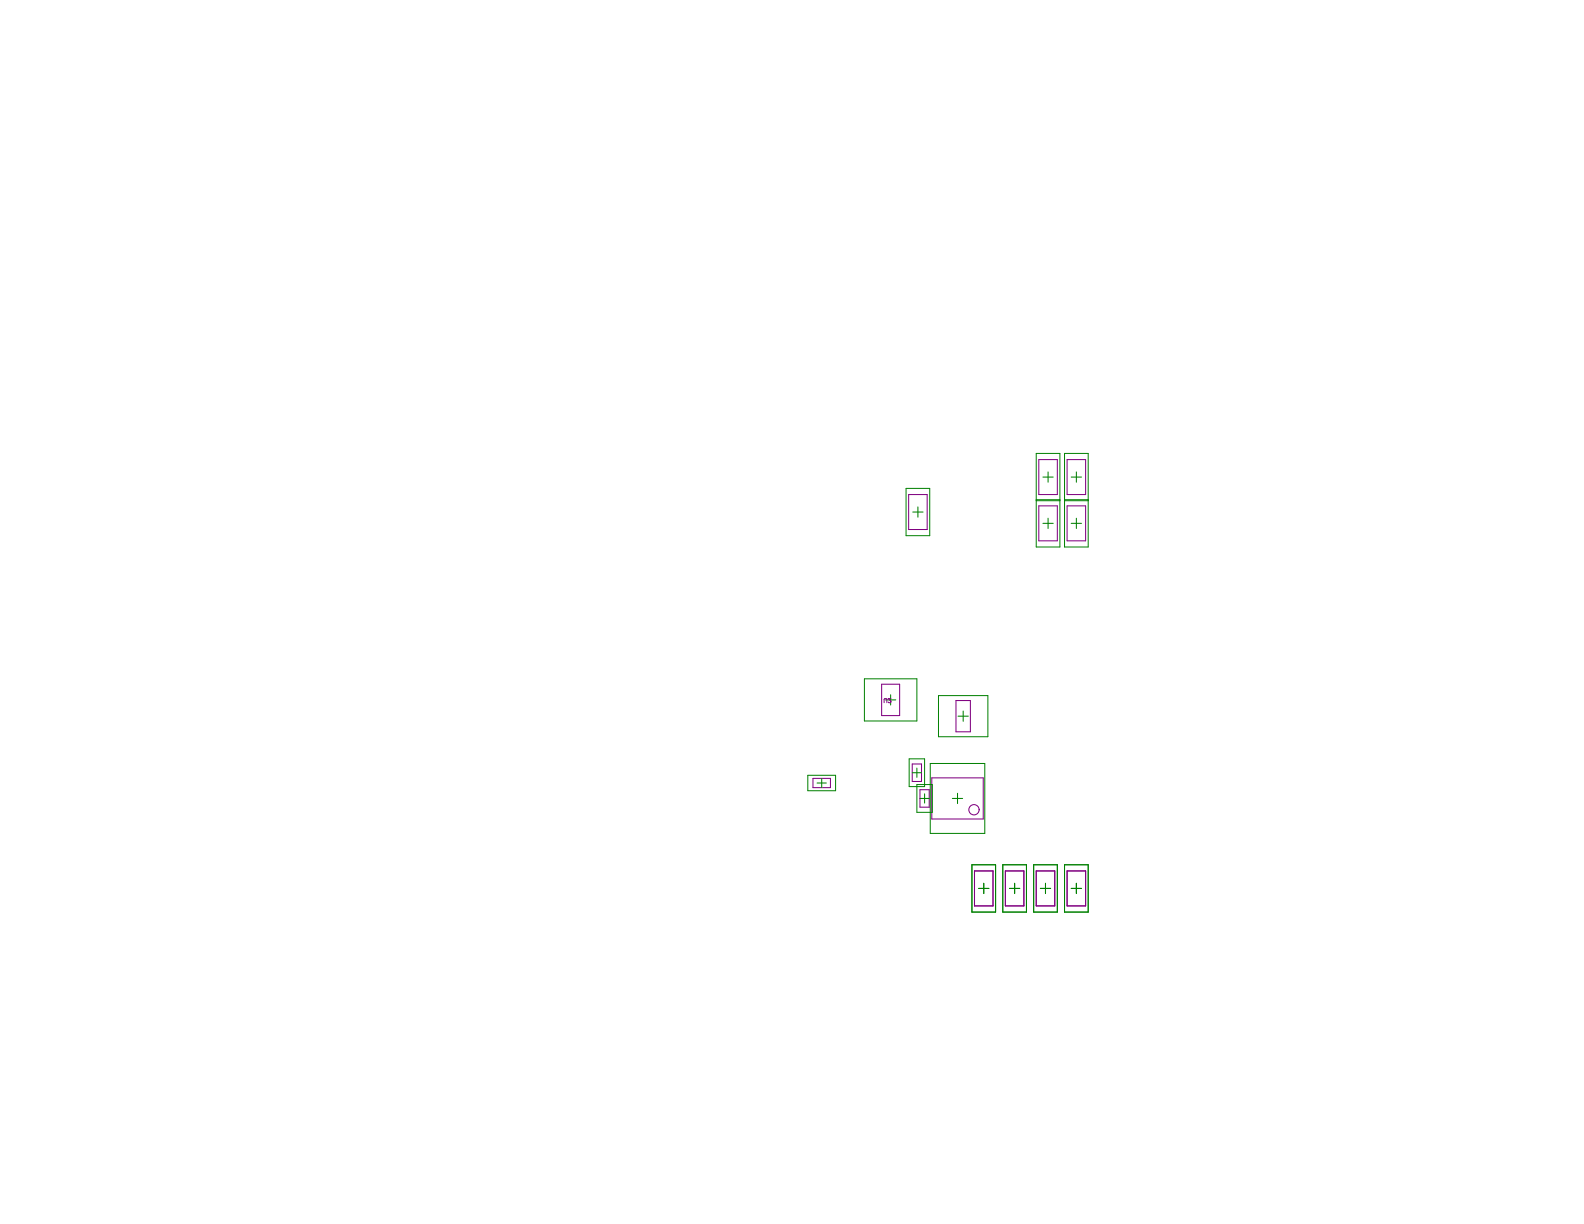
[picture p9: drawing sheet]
<svg xmlns="http://www.w3.org/2000/svg" width="279mm" height="216mm" viewBox="0 0 279 216" stroke-linecap="round" stroke-linejoin="round" font-family="sans-serif">
<g fill="none" stroke="#800080" stroke-width=".18">
<path d="M160.3 87.2h3.2v6.2h-3.2zM183.2 81.1h3.3v6.1h-3.3zM183.2 89.2h3.3v6.2h-3.3zM188.2 81.1h3.3v6.1h-3.3zM188.2 89.2h3.3v6.2h-3.3zM143.4 137.3h3.1v1.6h-3.1zM155.5 120.7h3.2v5.5h-3.2zM155.9 124v-.7l.2-.1 .3 .1v.7M157.2 123.2h-.5l.5 .5-.2 .3-.3-.2M160.9 134.8h1.6v3h-1.6zM162.3 139.3h1.6v3.1h-1.6zM164.4 137.2h9v7.3h-9z"/>
<path d="M168.6 123.6h2.6v5.5h-2.6zM171.9 153.6h3.3v6.2h-3.3zM177.3 153.6h3.3v6.2h-3.3zM182.8 153.6h3.2v6.2h-3.2zM188.2 153.6h3.3v6.2h-3.3z"/>
<circle cx="171.8" cy="142.8" r=".91"/>
</g>
<g fill="none" stroke="#008000" stroke-width=".18">
<path d="M182.8 80h4.2v16.5h-4.2zM187.8 80h4.1v16.5h-4.1zM159.8 86.1h4.2v8.4h-4.2zM161 90.3h1.8M161.9 89.4v1.8M182.8 88.3h4.2M182.8 88.1h4.2M184 84.2h1.8M184 92.3h1.8M184.9 83.2v1.9M184.9 91.4v1.8M187.8 88.3h4.1"/>
<path d="M187.8 88.1h4.1M189 84.2h1.8M189 92.3h1.8M189.9 83.2v1.9M189.9 91.4v1.8M152.5 119.7h9.2v7.5h-9.2zM142.5 136.8h4.9v2.7h-4.9zM144.1 138.1h1.7M144.9 137.3v1.6M156.2 123.5h1.8M157.1 122.5v1.9M160.4 133.9h2.7v4.9h-2.7z"/>
<path d="M160.9 136.3h1.6M161.7 135.5v1.6M161.7 138.4h2.7v4.9h-2.7zM164.1 134.7h9.6v12.3h-9.6zM165.5 122.7h8.7v7.3h-8.7zM168.9 139.9v1.8M169 126.3h1.8M169.9 125.4v1.8M162.3 140.8h1.6M163.1 140v1.7M168 140.8h1.8M171.4 152.5h4.2v8.4h-4.2z"/>
<path d="M172.6 156.7h1.8M173.5 155.8v1.8M176.9 152.5h4.2v8.4h-4.2zM178.1 156.7h1.8M179 155.8v1.8M182.3 152.5h4.2v8.4h-4.2zM183.5 156.7h1.8M184.4 155.8v1.8M187.8 152.5h4.1v8.4h-4.1zM189 156.7h1.8M189.9 155.8v1.8"/>
</g>
</svg>
